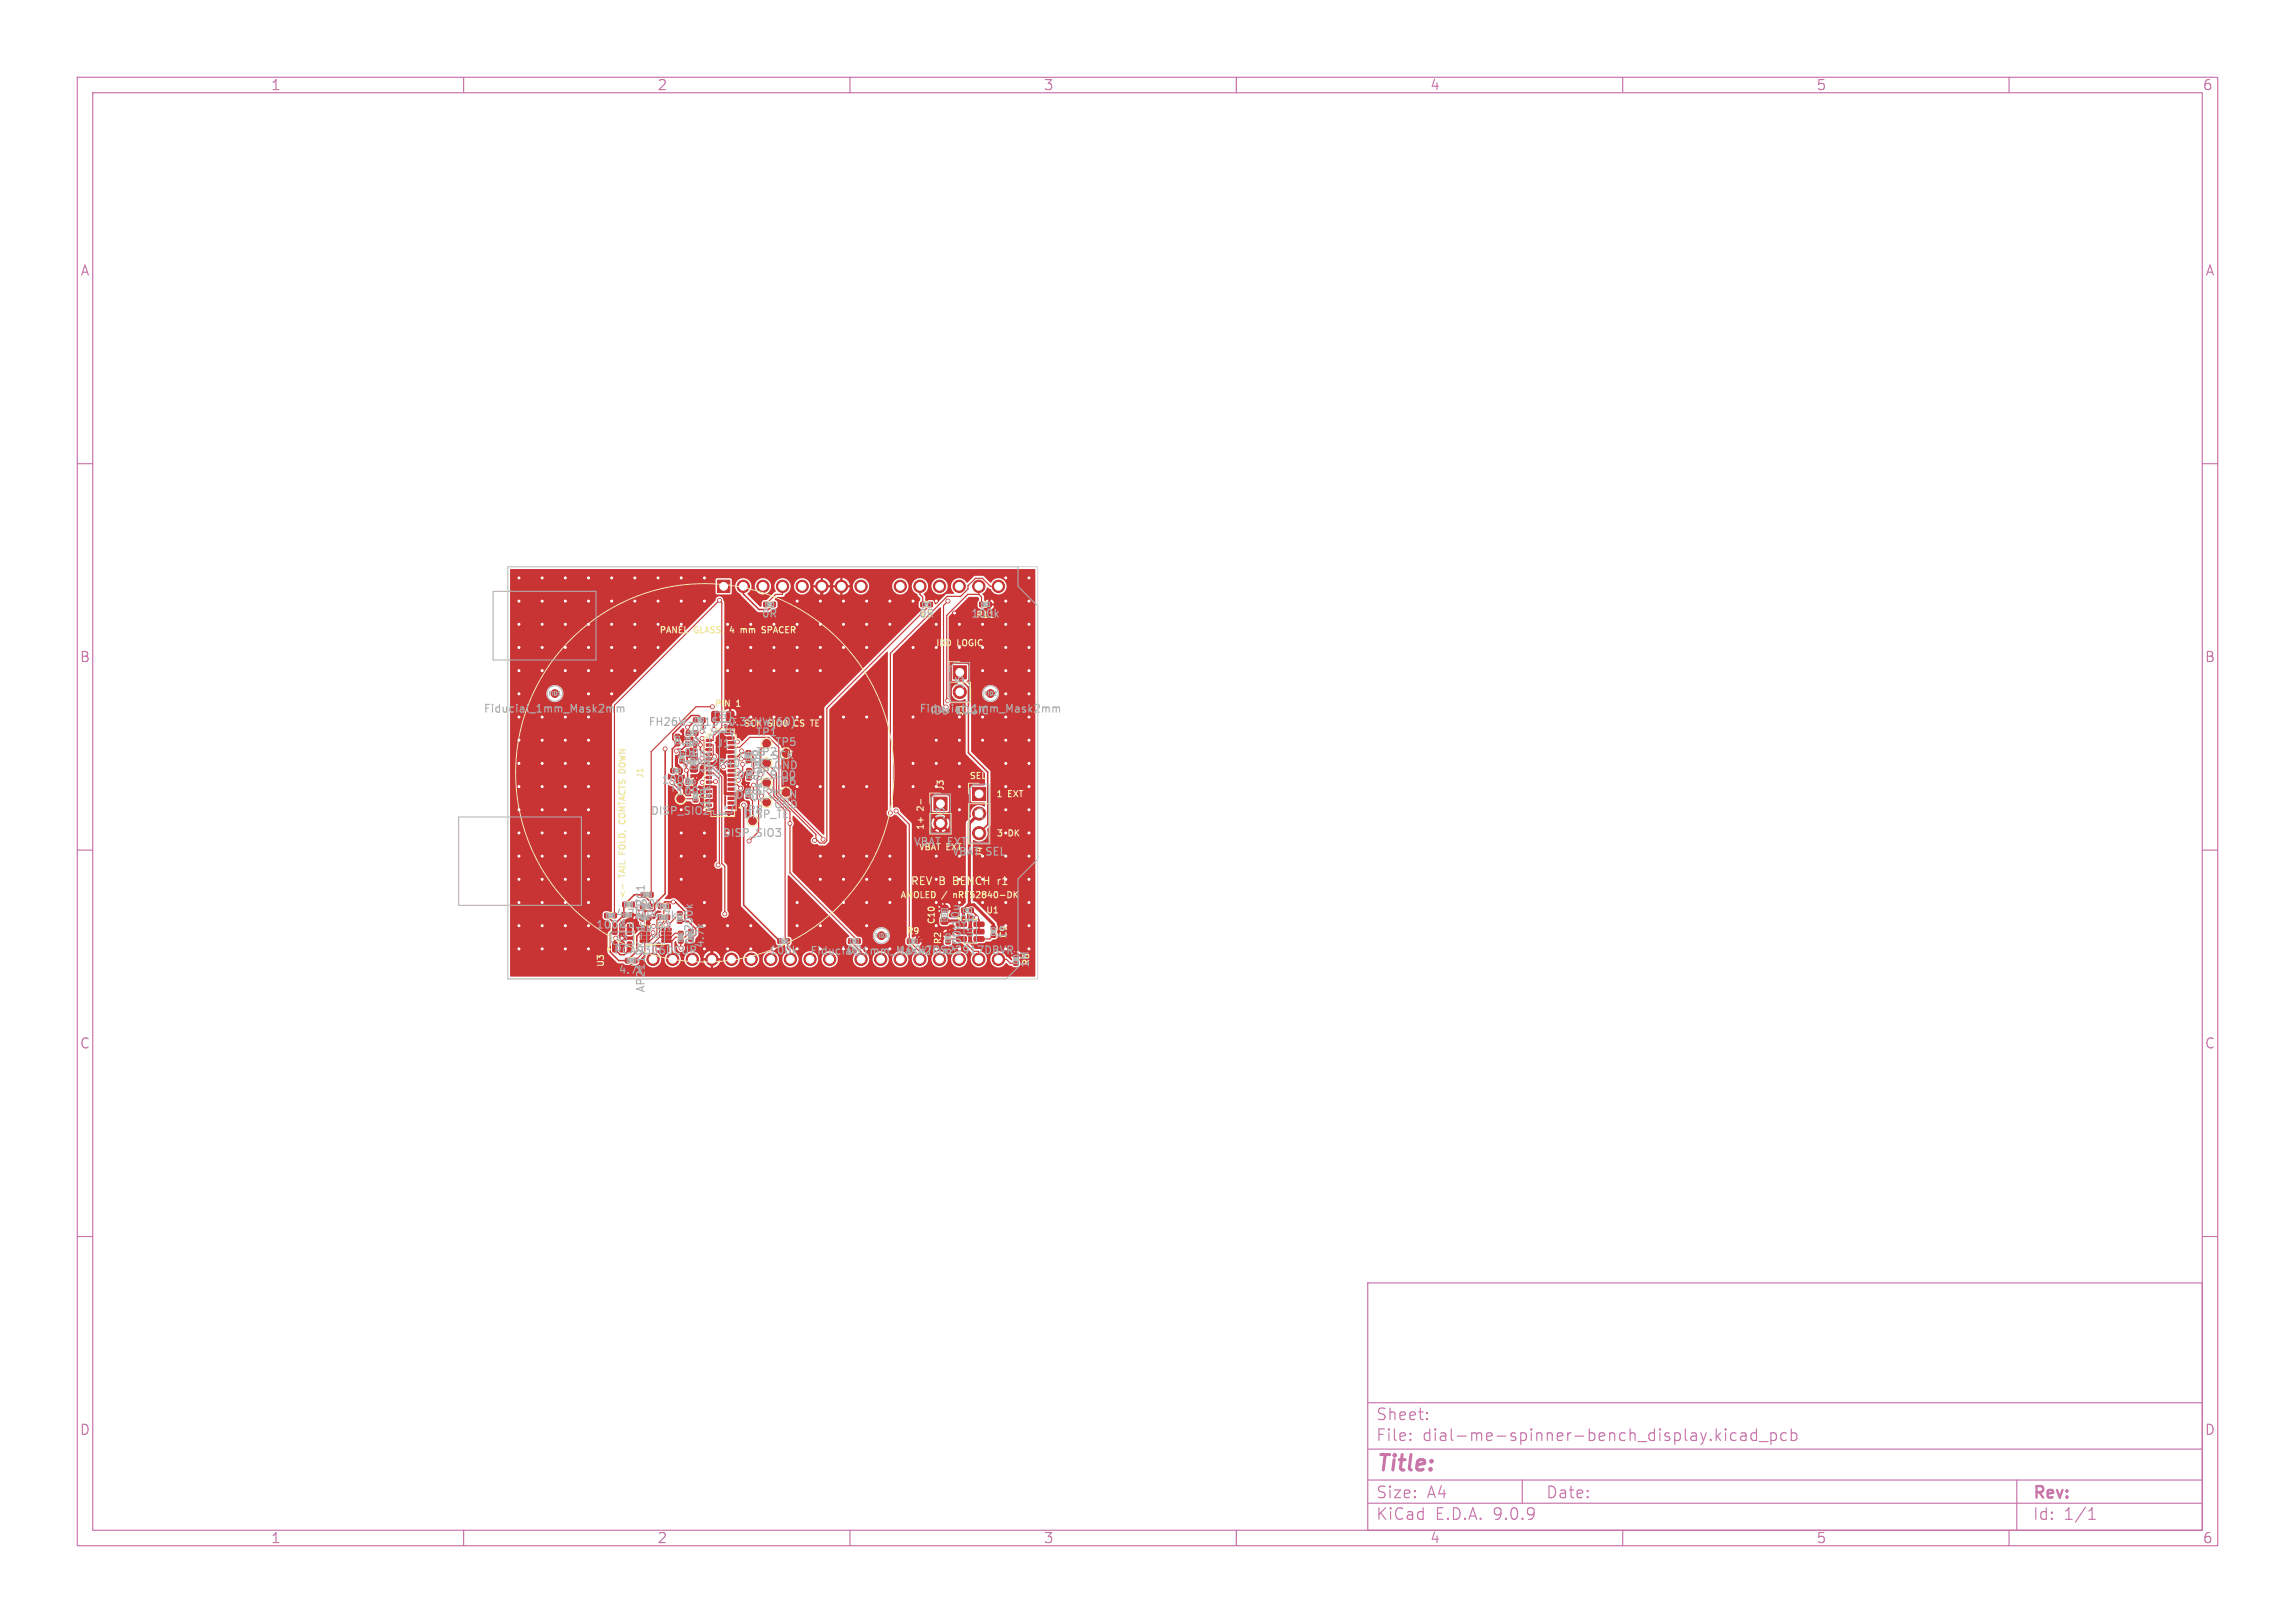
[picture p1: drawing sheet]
<svg xmlns="http://www.w3.org/2000/svg" width="297mm" height="210mm" viewBox="0 0 297 210" stroke-linecap="round" stroke-linejoin="round" font-family="sans-serif">
<defs><g id="words">
<text font-size="2.8" fill="#c872ab" x="178" y="190.9">Title:</text>
<g font-size="2.1" fill="#c872ab">
<text x="178" y="184">Sheet:</text>
<text x="178" y="186.7">File:</text>
<text x="184.1" y="186.7">dial-me-spinner-bench_display.kicad_pcb</text>
<text x="178" y="196.9">KiCad</text>
<text x="178" y="194.1">Size:</text>
<text x="184.7" y="194.1">A4</text>
<text x="185.7" y="196.9">E.D.A.</text>
<text x="193.3" y="196.9">9.0.9</text>
<text x="200" y="194.1">Date:</text>
<text x="263" y="194.3">Rev:</text>
<text x="263" y="196.9">Id:</text>
<text x="267.1" y="196.9">1/1</text>
</g>
<g font-size="1.8" fill="#c872ab">
<text x="35" y="11.9">1</text>
<text x="85" y="11.9">2</text>
<text x="135" y="11.9">3</text>
<text x="185" y="11.9">4</text>
<text x="235" y="11.9">5</text>
<text x="285" y="11.9">6</text>
<text x="10.3" y="35.9">A</text>
<text x="285.4" y="35.9">A</text>
<text x="10.3" y="85.9">B</text>
<text x="285.3" y="85.9">B</text>
<text x="10.3" y="135.9">C</text>
<text x="285.3" y="135.9">C</text>
<text x="10.3" y="185.9">D</text>
<text x="285.3" y="185.9">D</text>
<text x="35" y="199.9">1</text>
<text x="85" y="199.9">2</text>
<text x="135" y="199.9">3</text>
<text x="185" y="199.9">4</text>
<text x="235" y="199.9">5</text>
<text x="285" y="199.9">6</text>
</g>
<g font-size="1.4" fill="#afafaf">
<text x="98.5" y="80.1">0R</text>
<text x="118.8" y="80.1">0R</text>
<text x="125.6" y="80.1">100k</text>
<text x="124.9" y="89.3" transform="rotate(-90 124.9 89.3)">J5</text>
<text x="97.7" y="95.5">TP1</text>
<text x="88.5" y="96.7">0R</text>
<text x="89.6" y="96.8" transform="rotate(-90 89.6 96.8)">1u</text>
<text x="90.1" y="99" transform="rotate(-90 90.1 99)">1u</text>
<text x="92.7" y="96.9">J1</text>
<text x="97.7" y="98">TP2</text>
<text x="100.1" y="99.7">GND</text>
<text x="100.2" y="96.7">TP5</text>
<text x="100.2" y="101.8">TP6</text>
<text x="86.6" y="102.6">TP7</text>
<text x="87.5" y="103.1">100n</text>
<text x="91.9" y="104.5" transform="rotate(-90 91.9 104.5)">10k</text>
<text x="95.1" y="103.5">DISP_CS_N</text>
<text x="96.2" y="106.1">DISP_TE</text>
<text x="100.1" y="104.8">GND</text>
<text x="122.4" y="106.3" transform="rotate(-90 122.4 106.3)">J3</text>
<text x="118.2" y="109.6">VBAT</text>
<text x="122.6" y="109.6">EXT</text>
<text x="81.8" y="117.7">100k</text>
<text x="124.1" y="119.7">0R</text>
<text x="90" y="122.4" transform="rotate(-90 90 122.4)">0R200k</text>
<text x="130.4" y="121.6" transform="rotate(-90 130.4 121.6)">1n</text>
<text x="133.4" y="125.3" transform="rotate(-90 133.4 125.3)">1M</text>
<text x="80" y="126.2">4.7k</text>
<text x="83.6" y="128.5" transform="rotate(-90 83.6 128.5)">AP2112K-1.8TRG1</text>
</g>
<g font-size="1.4" fill="#fff">
<text x="62.5" y="92.4">Fiducial_1mm_Mask2mm</text>
<text x="83.8" y="94.1">FH26W-31S-0.3SHW(60)</text>
<text x="89.4" y="95.1">0R 4.7u</text>
<text x="118.9" y="92.4">Fiducial_1mm_Mask2mm</text>
<text x="120.3" y="92.6">IDD</text>
<text x="123.8" y="92.6">LOGIC</text>
<text x="85.5" y="101.6">100n</text>
<text x="87.5" y="98.1">100n</text>
<text x="88.1" y="99.5">nRF52840-DK</text>
<text x="92" y="100.2" transform="rotate(-90 92 100.2)">10u</text>
<text x="95.3" y="101">DISP_SIO0</text>
<text x="95.5" y="98.5">DISP_SCK</text>
<text x="97.7" y="100.5">TP3</text>
<text x="84.1" y="105.6">DISP_SIO2</text>
<text x="95.9" y="105.5">TP8</text>
<text x="97.7" y="103.1">TP4</text>
<text x="98.7" y="104" transform="rotate(-90 98.7 104)">10k100n0R</text>
<text x="127.4" y="106.3" transform="rotate(-90 127.4 106.3)">J4</text>
<text x="93.5" y="108.5">DISP_SIO3</text>
<text x="123.1" y="110.9">VBAT SEL</text>
<text x="79.6" y="118.9">4.7k 0R4.7k</text>
<text x="117.8" y="114.7">REV B</text>
<text x="123.6" y="114.7">BENCH</text>
<text x="129.6" y="114.7">r1</text>
<text x="77" y="120.4">100k1u 1u 0R</text>
<text x="79.4" y="123.7">PCA9306DCUR</text>
<text x="91.3" y="122.7" transform="rotate(-90 91.3 122.7)">4.7k</text>
<text x="99.5" y="123.7">100k</text>
<text x="104.8" y="123.7">Fiducial_1mm_Mask2mm</text>
<text x="109.5" y="123.7">0R</text>
<text x="116.2" y="123.7">100k TPS22917DBVR</text>
<text x="124.6" y="123.3" transform="rotate(-90 124.6 123.3)">100k 10u</text>
</g>
<g font-size="1.1" fill="#f2eda1">
<text x="85.2" y="82.1">PANEL</text>
<text x="89.8" y="82.1">GLASS,</text>
<text x="94.8" y="82.1">4</text>
<text x="96.4" y="82.1">mm</text>
<text x="99.5" y="82.1">SPACER</text>
<text x="92.4" y="91.7">PIN</text>
<text x="95.3" y="91.7">1</text>
<text x="105.5" y="94.2">TE</text>
<text x="83.5" y="100.8" transform="rotate(-90 83.5 100.8)">J1</text>
<text x="125.4" y="101">SEL</text>
<text x="81.1" y="106" transform="rotate(-90 81.1 106)">CONTACTS DOWN</text>
<text x="119.7" y="107.5" transform="rotate(-90 119.7 107.5)">1+</text>
<text x="119.7" y="104.9" transform="rotate(-90 119.7 104.9)">2-</text>
<text x="122.3" y="102.4" transform="rotate(-90 122.3 102.4)">J3</text>
<text x="128.8" y="103.4">1</text>
<text x="130.5" y="103.4">EXT</text>
<text x="81.1" y="113.5" transform="rotate(-90 81.1 113.5)">TAIL</text>
<text x="81.1" y="110.3" transform="rotate(-90 81.1 110.3)">FOLD,</text>
<text x="128.9" y="108.4">3</text>
<text x="130.5" y="108.4">DK</text>
<text x="81.1" y="116.4" transform="rotate(-90 81.1 116.4)">&lt;-</text>
<text x="116.4" y="116.4">AMOLED</text>
<text x="121.9" y="116.4">/</text>
<text x="123.7" y="116.4">nRF52840-DK</text>
<text x="127.5" y="118.4">U1</text>
<text x="78.4" y="125.2" transform="rotate(-90 78.4 125.2)">U3</text>
<text x="117.3" y="121.1">R9</text>
</g>
<g font-size="1.1" fill="#afafaf">
<text x="119" y="80.2">R7</text>
<text x="126.2" y="80.2">R11</text>
<text x="96.2" y="94.2">SCK</text>
<text x="99.4" y="94.2">SIO0</text>
<text x="103.1" y="94.2">CS</text>
<text x="93" y="100.8" transform="rotate(-90 93 100.8)">J2</text>
<text x="118.8" y="110.2">VBAT</text>
<text x="122.5" y="110.2">EXT</text>
<text x="122" y="122.3" transform="rotate(-90 122 122.3)">R2</text>
<text x="130.5" y="121.5" transform="rotate(-90 130.5 121.5)">C9</text>
<text x="133.4" y="125.1" transform="rotate(-90 133.4 125.1)">R8</text>
</g>
<g font-size="1.1" fill="#fff">
<text x="121" y="83.8">IDD</text>
<text x="123.9" y="83.8">LOGIC</text>
<text x="124.8" y="92.8" transform="rotate(-90 124.8 92.8)">J5</text>
<text x="127.3" y="111.1" transform="rotate(-90 127.3 111.1)">J4</text>
<text x="121.2" y="119.7" transform="rotate(-90 121.2 119.7)">C10</text>
</g>
<text font-size="1" fill="#fff" x="79.7" y="121.9">U3</text>
<text font-size="1" fill="#afafaf" x="126.1" y="121.4" transform="rotate(-90 126.1 121.4)">U1</text>
<text font-size=".8" fill="#afafaf" x="84.2" y="121.4">U2</text>
<g font-size=".7" fill="#afafaf">
<text x="70.9" y="90.1">FID1</text>
<text x="93" y="93.1">C3</text>
<text x="127.3" y="90.1">FID2</text>
<text x="113.2" y="121.4">FID3</text>
</g>
<g font-size=".6" fill="#afafaf">
<text x="90.1" y="99.1" transform="rotate(-90 90.1 99.1)">C1</text>
<text x="122.5" y="119" transform="rotate(-90 122.5 119)">C10</text>
</g>
<g font-size=".4" fill="#afafaf">
<text x="99.2" y="78.4">R41</text>
<text x="119.6" y="78.4">R7</text>
<text x="127.1" y="78.4">R11</text>
<text x="89.3" y="95">R4</text>
<text x="90.2" y="93.4">R5</text>
<text x="97" y="98.2" transform="rotate(-90 97 98.2)">R3</text>
<text x="90.2" y="103.4" transform="rotate(-90 90.2 103.4)">R12</text>
<text x="97" y="102.9" transform="rotate(-90 97 102.9)">R13</text>
<text x="78.6" y="118.7">R22</text>
<text x="80.9" y="117.2">R19</text>
<text x="83.2" y="117.5">R16</text>
<text x="83.4" y="116">R23</text>
<text x="85.5" y="118.9">R14</text>
<text x="85.6" y="117.5">R21</text>
<text x="88.2" y="119.1" transform="rotate(-90 88.2 119.1)">R17</text>
<text x="124.9" y="118">R1</text>
<text x="81.3" y="124.5">R18</text>
<text x="88.3" y="121.7" transform="rotate(-90 88.3 121.7)">R15</text>
<text x="89.6" y="121.4" transform="rotate(-90 89.6 121.4)">R20</text>
<text x="101" y="122">R10</text>
<text x="110.3" y="122">R6</text>
<text x="117.9" y="122">R9</text>
<text x="122.9" y="121.7" transform="rotate(-90 122.9 121.7)">R2</text>
<text x="131.6" y="124.4" transform="rotate(-90 131.6 124.4)">R8</text>
</g>
<g font-size=".3" fill="#afafaf">
<text x="87.3" y="99.9">C8</text>
<text x="87.9" y="96" transform="rotate(-90 87.9 96)">C7</text>
<text x="88.4" y="98.3" transform="rotate(-90 88.4 98.3)">C5</text>
<text x="89.2" y="96.4">C2</text>
<text x="89.2" y="101.4">C6</text>
<text x="97.1" y="100.5" transform="rotate(-90 97.1 100.5)">C4</text>
<text x="80.8" y="118.6">C12</text>
<text x="83.1" y="119">C11</text>
<text x="128.7" y="120.8" transform="rotate(-90 128.7 120.8)">C9</text>
</g>
</g></defs>
<g fill="none" stroke="#c872ab" stroke-width=".15">
<path d="M10 10h277v190h-277zM12 12h273v186h-273zM60 10v2M110 10v2M160 10v2M210 10v2M260 10v2M10 60h2M285 60h2M10 110h2M285 110h2M10 160h2"/>
<path d="M177 166h108v32h-108zM285 160h2M60 198v2M110 198v2M160 198v2M177 194.5h108M177 191.5h108M177 187.5h108M177 181.5h108M182.5 186.3h.1l-.1 .1M182.5 186.3v.1M182.5 185.5v.1"/>
<path d="M182.5 185.5h.1l-.1 .1M184.7 183.6v.1M184.7 183.6h-.1l.1 .1M184.7 182.8v.1M184.7 182.8h-.1l.1 .1M197 191.5v3M210 198v2M223.3 184.9v.1M223.3 185.4v1M223.3 184.9l-.1 .1h.1M223.3 184.9l.1 .1h-.1M224.7 185.5l-.5-.1-.2 .3v.4l.1 .2 .1 .1 .5-.1"/>
<path d="M225.3 185.5l.2-.1 .4 .1 .1 .9M226 185.8h-.5a.29 .29 0 0 0-.3 .3 .29 .29 0 0 0 .3 .3l.5-.1M227.3 185.5l-.4-.1-.3 .3v.4l.1 .2 .2 .1 .4-.1M227.3 184.9v1.5M227.7 186.5h1.1M229.2 185.5l.4-.1 .3 .3v.4l-.2 .2-.1 .1-.4-.1M229.2 185.4v1.5M231.2 185.5l-.5-.1-.2 .3v.4l.1 .2 .1 .1 .5-.1M231.8 185.5l.4-.1 .3 .3v.4l-.1 .2-.2 .1-.4-.1M231.8 184.9v1.5M260 198v2M261 191.5v6.5"/>
<path d="M270.3 196.6h.9M270.3 195.5l.4-.4v1.5"/>
</g>
<g fill="#c83434" stroke="#c83434" stroke-width=".13">
<path d="M79.3 121.9h.4l.2 .1v1l-.1 .2h-.4l-.1-.1z"/>
<path d="M80.3 121.9h.4l.1 .1v1l-.1 .2h-.3l-.2-.1z"/>
<path d="M81.2 121.9h.4l.2 .1v1l-.1 .2h-.4l-.1-.1z"/>
<path d="M98.9 77.9h.4v.6h-.4z"/>
<path d="M99.9 77.9h.4v.6h-.4z"/>
<path d="M125.9 101.9h1.7v1.7h-1.7z"/>
<path d="M88.7 100.9h.5v.6h-.5z"/>
<path d="M89.7 100.9h.5v.6h-.5z"/>
<path d="M86.8 99.5h.5v.5h-.5z"/>
<path d="M87.8 99.5h.5v.5h-.5z"/>
<path d="M85.6 121.6h1.2l.1 .3h-1.2z"/>
<path d="M85.6 121.1h1.2l.1 .3h-1.2z"/>
<path d="M88.8 94.6h.5v.5h-.5z"/>
<path d="M85.3 117h.4v.6h-.4z"/>
<path d="M86.3 117h.4v.6h-.4z"/>
<path d="M89.7 103.3h.6v.5h-.6z"/>
<path d="M120.9 103.2h1.7v1.7h-1.7z"/>
<path d="M83 115.5h.5v.6h-.5z"/>
<path d="M84 115.5h.5v.6h-.5z"/>
<path d="M92.8 75.1h1.6v1.6h-1.6z"/>
<path d="M125.5 117.5h.4v.6h-.4z"/>
<path d="M126.8 77.9h.5v.6h-.5z"/>
<path d="M127.8 77.9h.5v.6h-.5z"/>
<path d="M94.2 104.4h.8v.3h-.8z"/>
<path d="M94.2 103.8h.8v.3h-.8z"/>
<path d="M94.2 103.2h.8v.3h-.8z"/>
<path d="M94.2 102.6h.8v.3h-.8z"/>
<path d="M94.2 102h.8v.3h-.8z"/>
<path d="M91.4 101.7h.7v.3h-.7z"/>
<path d="M94.2 101.4h.8v.3h-.8z"/>
<path d="M91.4 101.1h.7v.3h-.7z"/>
<path d="M94.2 100.8h.8v.3h-.8z"/>
<path d="M91.4 100.5h.7v.3h-.7z"/>
<path d="M94.2 100.2h.8v.3h-.8z"/>
<path d="M94.2 97.8h.8v.3h-.8z"/>
<path d="M91.4 97.5h.7v.3h-.7z"/>
<path d="M94.2 97.2h.8v.3h-.8z"/>
<path d="M91.4 96.9h.7v.3h-.7z"/>
<path d="M94.2 96.6h.8v.3h-.8z"/>
<path d="M91.4 96.3h.7v.3h-.7z"/>
<path d="M94.2 96h.8v.3h-.8z"/>
<path d="M91.4 95.7h.7v.3h-.7z"/>
<path d="M94.2 95.4h.8v.3h-.8z"/>
<path d="M93.9 105h.9v.4h-.9z"/>
<path d="M81 124h.4v.6h-.4z"/>
<path d="M82 124h.4v.6h-.4z"/>
<path d="M87.4 96h.5v.5h-.5z"/>
<path d="M87.4 95h.5v.5h-.5z"/>
<path d="M92.2 92.1l.6-.1 .3 .2v1l-.2 .3h-.6l-.2-.2v-1z"/>
<path d="M94.1 92.1l.6-.1 .3 .2v1l-.2 .3h-.6l-.2-.2v-1z"/>
<path d="M123.4 86.2h1.7v1.7h-1.7z"/>
<path d="M121.8 118.8l.2-.1 .6 .1 .1 .1-.1 .6-.1 .1-.7-.1v-.1z"/>
<path d="M121.8 117.2h.2h.6l.1 .2-.1 .6-.1 .1-.7-.1v-.2z"/>
<path d="M128.3 120.8h.5v.5h-.5z"/>
<path d="M128.3 119.8h.5v.5h-.5z"/>
<path d="M96.7 99.5h.5v.4h-.5z"/>
<path d="M109.8 121.5h.5v.6h-.5z"/>
<path d="M110.8 121.5h.5v.6h-.5z"/>
<path d="M119.2 77.9h.4v.6h-.4z"/>
<path d="M120.2 77.9h.5v.6h-.5z"/>
<path d="M117.4 121.5h.5v.6h-.5z"/>
<path d="M118.5 121.5h.4v.6h-.4z"/>
<path d="M100.7 121.5h.4v.6h-.4z"/>
<path d="M101.7 121.5h.5v.6h-.5z"/>
<path d="M131.2 124.4h.5v.5h-.5z"/>
<path d="M131.2 123.4h.5v.5h-.5z"/>
<path d="M122.4 121.7h.6v.4h-.6z"/>
<path d="M122.4 120.6h.6v.5h-.6z"/>
<path d="M80.6 116.8h.5v.5h-.5z"/>
<path d="M87.7 119h.6v.4h-.6z"/>
<path d="M87.7 118h.6v.4h-.6z"/>
<path d="M123.8 120.3h1.2l.1 .1v.4h-.2h-1l-.1-.1z"/>
<path d="M123.8 121.2h1.2l.1 .1v.4l-.2 .1h-1l-.1-.2z"/>
<path d="M126.1 121.2h1.2l.1 .1-.1 .4-.1 .1h-1.1l-.1-.2z"/>
<path d="M126.1 120.3h1.2l.1 .1-.1 .4h-.1h-1.1l-.1-.1z"/>
<path d="M126.1 119.3h1.2l.1 .1-.1 .4-.1 .1h-1.1l-.1-.2z"/>
<path d="M87.8 121.5h.6v.5h-.6z"/>
<path d="M87.8 120.5h.6v.5h-.6z"/>
<path d="M96.5 101.8h.6v.5h-.6z"/>
<path d="M78.3 118.2h.4v.5h-.4z"/>
<circle cx="99.2" cy="96.2" r=".5"/>
<circle cx="126.7" cy="105.3" r=".85"/>
<circle cx="126.7" cy="107.8" r=".85"/>
<circle cx="71.8" cy="89.7" r=".5"/>
<circle cx="99.2" cy="98.7" r=".5"/>
<circle cx="99.2" cy="101.3" r=".5"/>
<circle cx="121.7" cy="106.5" r=".85"/>
<circle cx="96.2" cy="75.9" r=".8"/>
<circle cx="98.7" cy="75.9" r=".8"/>
<circle cx="101.3" cy="75.9" r=".8"/>
<circle cx="103.8" cy="75.9" r=".8"/>
<circle cx="106.3" cy="75.9" r=".8"/>
<circle cx="108.9" cy="75.9" r=".8"/>
<circle cx="111.4" cy="75.9" r=".8"/>
<circle cx="116.5" cy="75.9" r=".8"/>
<circle cx="119" cy="75.9" r=".8"/>
<circle cx="121.6" cy="75.9" r=".8"/>
<circle cx="124.1" cy="75.9" r=".8"/>
<circle cx="126.7" cy="75.9" r=".8"/>
<circle cx="129.2" cy="75.9" r=".8"/>
<circle cx="129.2" cy="124.1" r=".8"/>
<circle cx="126.7" cy="124.1" r=".8"/>
<circle cx="124.1" cy="124.1" r=".8"/>
<circle cx="121.6" cy="124.1" r=".8"/>
<circle cx="119" cy="124.1" r=".8"/>
<circle cx="116.5" cy="124.1" r=".8"/>
<circle cx="114" cy="124.1" r=".8"/>
<circle cx="111.4" cy="124.1" r=".8"/>
<circle cx="107.4" cy="124.1" r=".8"/>
<circle cx="104.8" cy="124.1" r=".8"/>
<circle cx="102.3" cy="124.1" r=".8"/>
<circle cx="99.7" cy="124.1" r=".8"/>
<circle cx="97.2" cy="124.1" r=".8"/>
<circle cx="94.7" cy="124.1" r=".8"/>
<circle cx="92.1" cy="124.1" r=".8"/>
<circle cx="89.6" cy="124.1" r=".8"/>
<circle cx="87" cy="124.1" r=".8"/>
<circle cx="84.5" cy="124.1" r=".8"/>
<circle cx="88.1" cy="103.4" r=".5"/>
<circle cx="99.2" cy="103.8" r=".5"/>
<circle cx="124.2" cy="89.5" r=".85"/>
<circle cx="114.1" cy="121.1" r=".5"/>
<circle cx="128.2" cy="89.7" r=".5"/>
<circle cx="126.4" cy="118.7" r=".25"/>
<circle cx="70.2" cy="122.8" r=".25"/>
<circle cx="70.2" cy="101.8" r=".25"/>
<circle cx="70.2" cy="110.8" r=".25"/>
<circle cx="76.2" cy="74.8" r=".25"/>
<circle cx="76.2" cy="101.8" r=".25"/>
<circle cx="73.2" cy="101.8" r=".25"/>
<circle cx="115.2" cy="116.8" r=".25"/>
<circle cx="106.2" cy="77.8" r=".25"/>
<circle cx="73.2" cy="95.8" r=".25"/>
<circle cx="100.2" cy="83.8" r=".25"/>
<circle cx="73.2" cy="77.8" r=".25"/>
<circle cx="112.2" cy="101.8" r=".25"/>
<circle cx="67.2" cy="83.8" r=".25"/>
<circle cx="133.2" cy="89.8" r=".25"/>
<circle cx="70.2" cy="113.8" r=".25"/>
<circle cx="103.2" cy="119.8" r=".25"/>
<circle cx="106.2" cy="83.8" r=".25"/>
<circle cx="109.2" cy="116.8" r=".25"/>
<circle cx="73.2" cy="86.8" r=".25"/>
<circle cx="70.2" cy="116.8" r=".25"/>
<circle cx="133.2" cy="113.8" r=".25"/>
<circle cx="88.2" cy="110.8" r=".25"/>
<circle cx="103.2" cy="92.8" r=".25"/>
<circle cx="130.2" cy="95.8" r=".25"/>
<circle cx="130.2" cy="86.8" r=".25"/>
<circle cx="121.2" cy="98.8" r=".25"/>
<circle cx="133.2" cy="95.8" r=".25"/>
<circle cx="97.2" cy="86.8" r=".25"/>
<circle cx="121.2" cy="116.8" r=".25"/>
<circle cx="73.2" cy="80.8" r=".25"/>
<circle cx="106.2" cy="113.8" r=".25"/>
<circle cx="67.2" cy="86.8" r=".25"/>
<circle cx="76.2" cy="83.8" r=".25"/>
<circle cx="67.2" cy="74.8" r=".25"/>
<circle cx="73.2" cy="107.8" r=".25"/>
<circle cx="76.2" cy="116.8" r=".25"/>
<circle cx="73.2" cy="122.8" r=".25"/>
<circle cx="103.2" cy="122.8" r=".25"/>
<circle cx="97.2" cy="119.8" r=".25"/>
<circle cx="109.2" cy="77.8" r=".25"/>
<circle cx="123.5" cy="79.3" r=".25"/>
<circle cx="103.2" cy="80.8" r=".25"/>
<circle cx="133.2" cy="119.8" r=".25"/>
<circle cx="106.2" cy="119.8" r=".25"/>
<circle cx="130.2" cy="83.8" r=".25"/>
<circle cx="109.2" cy="80.8" r=".25"/>
<circle cx="130.2" cy="107.8" r=".25"/>
<circle cx="118.2" cy="92.8" r=".25"/>
<circle cx="112.2" cy="80.8" r=".25"/>
<circle cx="115.2" cy="80.8" r=".25"/>
<circle cx="106.2" cy="86.8" r=".25"/>
<circle cx="73.2" cy="74.8" r=".25"/>
<circle cx="130.2" cy="77.8" r=".25"/>
<circle cx="103.2" cy="86.8" r=".25"/>
<circle cx="88.2" cy="113.8" r=".25"/>
<circle cx="121.2" cy="77.8" r=".25"/>
<circle cx="118.2" cy="101.8" r=".25"/>
<circle cx="82.2" cy="83.8" r=".25"/>
<circle cx="112.2" cy="110.8" r=".25"/>
<circle cx="88.2" cy="107.8" r=".25"/>
<circle cx="91.2" cy="119.8" r=".25"/>
<circle cx="109.2" cy="113.8" r=".25"/>
<circle cx="94.2" cy="122.8" r=".25"/>
<circle cx="112.2" cy="116.8" r=".25"/>
<circle cx="97.2" cy="80.8" r=".25"/>
<circle cx="76.2" cy="80.8" r=".25"/>
<circle cx="115.2" cy="77.8" r=".25"/>
<circle cx="115.2" cy="113.8" r=".25"/>
<circle cx="76.2" cy="119.8" r=".25"/>
<circle cx="130.2" cy="104.8" r=".25"/>
<circle cx="67.2" cy="119.8" r=".25"/>
<circle cx="73.2" cy="83.8" r=".25"/>
<circle cx="103.2" cy="77.8" r=".25"/>
<circle cx="70.2" cy="77.8" r=".25"/>
<circle cx="67.2" cy="89.8" r=".25"/>
<circle cx="82.2" cy="80.8" r=".25"/>
<circle cx="100.2" cy="86.8" r=".25"/>
<circle cx="115.2" cy="110.8" r=".25"/>
<circle cx="70.2" cy="95.8" r=".25"/>
<circle cx="79.2" cy="83.8" r=".25"/>
<circle cx="118.2" cy="83.8" r=".25"/>
<circle cx="67.2" cy="116.8" r=".25"/>
<circle cx="124.2" cy="101.8" r=".25"/>
<circle cx="106.2" cy="92.8" r=".25"/>
<circle cx="76.2" cy="77.8" r=".25"/>
<circle cx="109.2" cy="110.8" r=".25"/>
<circle cx="112.2" cy="92.8" r=".25"/>
<circle cx="112.2" cy="77.8" r=".25"/>
<circle cx="76.2" cy="122.8" r=".25"/>
<circle cx="100.2" cy="92.8" r=".25"/>
<circle cx="97.2" cy="92.8" r=".25"/>
<circle cx="124.2" cy="95.8" r=".25"/>
<circle cx="130.2" cy="74.8" r=".25"/>
<circle cx="112.2" cy="113.8" r=".25"/>
<circle cx="76.2" cy="104.8" r=".25"/>
<circle cx="91.2" cy="77.8" r=".25"/>
<circle cx="130.2" cy="101.8" r=".25"/>
<circle cx="85.2" cy="83.8" r=".25"/>
<circle cx="100.2" cy="80.8" r=".25"/>
<circle cx="70.2" cy="104.8" r=".25"/>
<circle cx="70.2" cy="83.8" r=".25"/>
<circle cx="133.2" cy="86.8" r=".25"/>
<circle cx="130.2" cy="116.8" r=".25"/>
<circle cx="76.2" cy="107.8" r=".25"/>
<circle cx="127.2" cy="95.8" r=".25"/>
<circle cx="67.2" cy="80.8" r=".25"/>
<circle cx="133.2" cy="83.8" r=".25"/>
<circle cx="76.2" cy="89.8" r=".25"/>
<circle cx="94.2" cy="83.8" r=".25"/>
<circle cx="130.2" cy="89.8" r=".25"/>
<circle cx="133.2" cy="110.8" r=".25"/>
<circle cx="67.2" cy="95.8" r=".25"/>
<circle cx="133.2" cy="122.8" r=".25"/>
<circle cx="70.2" cy="98.8" r=".25"/>
<circle cx="133.2" cy="74.8" r=".25"/>
<circle cx="79.2" cy="86.8" r=".25"/>
<circle cx="133.2" cy="101.8" r=".25"/>
<circle cx="82.2" cy="86.8" r=".25"/>
<circle cx="70.2" cy="74.8" r=".25"/>
<circle cx="79.2" cy="89.8" r=".25"/>
<circle cx="103.2" cy="83.8" r=".25"/>
<circle cx="88.2" cy="80.8" r=".25"/>
<circle cx="76.2" cy="95.8" r=".25"/>
<circle cx="70.2" cy="80.8" r=".25"/>
<circle cx="94.2" cy="119.8" r=".25"/>
<circle cx="127.2" cy="116.8" r=".25"/>
<circle cx="70.2" cy="107.8" r=".25"/>
<circle cx="130.2" cy="98.8" r=".25"/>
<circle cx="85.2" cy="77.8" r=".25"/>
<circle cx="94.2" cy="86.8" r=".25"/>
<circle cx="91.2" cy="116.8" r=".25"/>
<circle cx="103.2" cy="116.8" r=".25"/>
<circle cx="82.2" cy="74.8" r=".25"/>
<circle cx="67.2" cy="113.8" r=".25"/>
<circle cx="73.2" cy="104.8" r=".25"/>
<circle cx="118.2" cy="98.8" r=".25"/>
<circle cx="133.2" cy="104.8" r=".25"/>
<circle cx="133.2" cy="98.8" r=".25"/>
<circle cx="97.2" cy="122.8" r=".25"/>
<circle cx="112.2" cy="119.8" r=".25"/>
<circle cx="124.2" cy="116.8" r=".25"/>
<circle cx="79.2" cy="77.8" r=".25"/>
<circle cx="73.2" cy="110.8" r=".25"/>
<circle cx="67.2" cy="77.8" r=".25"/>
<circle cx="124.2" cy="80.8" r=".25"/>
<circle cx="88.2" cy="74.8" r=".25"/>
<circle cx="124.2" cy="98.8" r=".25"/>
<circle cx="79.2" cy="80.8" r=".25"/>
<circle cx="91.2" cy="107.8" r=".25"/>
<circle cx="103.2" cy="101.8" r=".25"/>
<circle cx="67.2" cy="107.8" r=".25"/>
<circle cx="67.2" cy="98.8" r=".25"/>
<circle cx="112.2" cy="83.8" r=".25"/>
<circle cx="130.2" cy="80.8" r=".25"/>
<circle cx="133.2" cy="80.8" r=".25"/>
<circle cx="73.2" cy="119.8" r=".25"/>
<circle cx="82.2" cy="77.8" r=".25"/>
<circle cx="73.2" cy="113.8" r=".25"/>
<circle cx="109.2" cy="83.8" r=".25"/>
<circle cx="121.2" cy="80.8" r=".25"/>
<circle cx="67.2" cy="104.8" r=".25"/>
<circle cx="94.2" cy="80.8" r=".25"/>
<circle cx="109.2" cy="101.8" r=".25"/>
<circle cx="76.2" cy="113.8" r=".25"/>
<circle cx="76.2" cy="86.8" r=".25"/>
<circle cx="121.2" cy="95.8" r=".25"/>
<circle cx="106.2" cy="110.8" r=".25"/>
<circle cx="91.2" cy="110.8" r=".25"/>
<circle cx="73.2" cy="98.8" r=".25"/>
<circle cx="109.2" cy="92.8" r=".25"/>
<circle cx="67.2" cy="122.8" r=".25"/>
<circle cx="85.2" cy="80.8" r=".25"/>
<circle cx="130.2" cy="119.8" r=".25"/>
<circle cx="118.2" cy="77.8" r=".25"/>
<circle cx="124.2" cy="104.8" r=".25"/>
<circle cx="106.2" cy="101.8" r=".25"/>
<circle cx="106.2" cy="80.8" r=".25"/>
<circle cx="67.2" cy="110.8" r=".25"/>
<circle cx="70.2" cy="86.8" r=".25"/>
<circle cx="67.2" cy="101.8" r=".25"/>
<circle cx="70.2" cy="119.8" r=".25"/>
<circle cx="79.2" cy="74.8" r=".25"/>
<circle cx="73.2" cy="116.8" r=".25"/>
<circle cx="121.2" cy="101.8" r=".25"/>
<circle cx="91.2" cy="74.8" r=".25"/>
<circle cx="121.2" cy="110.8" r=".25"/>
<circle cx="133.2" cy="77.8" r=".25"/>
<circle cx="127.2" cy="86.8" r=".25"/>
<circle cx="76.2" cy="110.8" r=".25"/>
<circle cx="76.2" cy="98.8" r=".25"/>
<circle cx="133.2" cy="107.8" r=".25"/>
<circle cx="85.2" cy="74.8" r=".25"/>
<circle cx="127.2" cy="80.8" r=".25"/>
<circle cx="88.2" cy="77.8" r=".25"/>
<circle cx="133.2" cy="116.8" r=".25"/>
<circle cx="97.2" cy="83.8" r=".25"/>
<circle cx="79.7" cy="121.4" r=".25"/>
<circle cx="86.1" cy="96.9" r=".25"/>
<circle cx="96" cy="97.2" r=".25"/>
<circle cx="96.2" cy="104.2" r=".25"/>
<circle cx="90.6" cy="96.4" r=".25"/>
<circle cx="90.9" cy="95.5" r=".25"/>
<circle cx="87.1" cy="116.7" r=".25"/>
<circle cx="93.1" cy="77.7" r=".25"/>
<circle cx="122.7" cy="77.8" r=".25"/>
<circle cx="95.4" cy="96" r=".25"/>
<circle cx="92.2" cy="91.5" r=".25"/>
<circle cx="122.6" cy="90.7" r=".25"/>
<circle cx="95.9" cy="102" r=".25"/>
<circle cx="115.2" cy="105.2" r=".25"/>
<circle cx="93.8" cy="118.3" r=".25"/>
<circle cx="116" cy="104.9" r=".25"/>
<circle cx="92.6" cy="101.1" r=".25"/>
<circle cx="102.2" cy="106.6" r=".25"/>
<circle cx="90.9" cy="101.2" r=".25"/>
<circle cx="92.9" cy="111.9" r=".25"/>
<circle cx="105.4" cy="108.7" r=".25"/>
<circle cx="106.5" cy="108.6" r=".25"/>
<circle cx="92.5" cy="97.9" r=".25"/>
</g>
<g fill="none" stroke="#c83434" stroke-width=".2">
<path d="M96.2 75.9v.9l2 2.1M100.1 78.2l-.6 .7M86.1 96.9v18.7l-1.4 1.4M89 99.8v1.4M90.6 97.1l.5 .5M90.9 95.5l.2 .3v1.2h.6M91 93.2l-.6-.6h-.9l-2.4 2.4v.6l.6 .6-.7 .7v2.8h.1M94.6 97.9h.9M124.2 87v1.1M125.3 88.9v8.5l2.5 2.5v6.8l-1.1 1.1M78.5 118.5l1.1 1M84.1 116.7l-.8-.9h-1.2l-1.4 1.3v1.3"/>
<path d="M85.5 117.3l.6-.6h1.3l1.2 1.2M87.1 116.7h.1M88 119.2h.6M96.2 104.2v12.9l4.7 4.7M125.7 117.8l.7 .7v.2l.3 .4v1.4M79 120.8v2.4l1.1 1.1h1.1l1.2-1.2M79.6 121.5v1"/>
</g>
<g fill="none" stroke="#c83434" stroke-width=".4">
<path d="M106.3 75.9v12.7l-4.6 4.6M128 78.2l-1 1.1h-3.5l-.5 .6v10.3l.2 .2v14.6l-1.5 1.5v10.6l.5 .5-.8 .9v2.4M87.5 98.1v.8l.5 .5M87.7 95.3l.2 .3h1.4M88 99.7v1.6M92.4 98.8l1.4 1.5v2.4h1.3M93.8 97.4l-1.3 1.4M93.8 97.3h.8M94.9 93.2h6.8M101.7 93.2v9.3M80.5 119.8v2.7M91 100.1l-1.1 1.1v.7"/>
<path d="M94.3 105.2h.9M94.6 104.5h.8v.5l-.2 .2M95.2 105.2v14.7l-3.1 3.1v1.1M95.4 104.2l-.3 .3M96.2 101.5l.3 .2v.5M96.5 102h.3M122.2 119.2h1.8M124.7 117.7l.6-.6h.7l2.6 2.5v.5M126.7 105.3l-1.3 1.2v10.6M123 120.5l-.3 .4h-3.1l-.9 .9M124.9 120.5l.6 .6v.7l.8 .8h4.1l1.1 1"/>
</g>
<g fill="none" stroke="#c83434" stroke-width=".15">
<path d="M101.3 75.9v1h-.9l-1.3 1.3M119 75.9v1l.4 .4v.9M120.4 78.2l-13.4 13.4v17.2l-.3 .3h-.6l-.5-.5M122.7 77.8l-.6 .5v12.9M126.7 76.9h-1.5l-2.7 2.7v11l.1 .1M126.7 76.9l.3 .4v.9M126.7 75.9v1M129.2 75.9h-1l-1.1-1.1h-.9l-.9 1v.4l-1 1h-1.7l-7.4 7.3v20.7M91.7 96.4h.6v1.3l.2 .2M92.2 91.5h-2.1l-5.8 5.8v18.5M92.3 95.2v.6h-.6M93.4 94.1v-16.1l-.3-.3-13.6 13.6v27.2"/>
<path d="M94.6 96.7h1.1l1.3-1.3h2.5l1.3 1.3v6l5.7 5.7v.2M95.4 96l-.1 .1h-.7M99.2 96.2l-.7 .7M99.2 98.7l1.3 1.3v2.9l5.1 5.1v.6M85.4 119.8v1.5M86.5 117.3l-.6 .6M88 118.2l-1.3 1.3M91.7 100.6h-.5v.3l-.3 .3M92.4 101.1l-.7 .1M93.1 100.8v11l-.2 .1M93.4 100.5v11.2l.4 .4v6.2M94.6 100.3h.6"/>
<path d="M94.6 101.5h.8l.5 .5M94.6 100.9h.6M97.4 103.6v2.6M98 100.7v2.6M98.2 103.5v4.1M99.5 102.8l2.1 2.1v16.6l.3 .3v.9M99.5 101.6v.8M100.1 100.8v2.2l2.1 2M102.2 106.6v6.3l8.9 8.9M105.6 108.6l-.2 .1M116 104.9l1.7 1.8v15.1l1.3 1.3M85 120.9l-.9 .9"/>
<path d="M85.4 121.3l-.9 .8v2M86.2 121.8h.7M86.9 121.8v1.2M88.1 120.8h-.8l-.5 .5h-1.4M88.1 121.8v.9M88.7 121.3h-1.3l-.5 .5M110.1 121.8l1.3 1.3M123.1 121.5l-.4 .4M124.4 121.5l1.6 1.6M128.6 121l-.5 .5h-1.4M130.2 124.1l.6 .5h.7"/>
</g>
<g fill="#c83434">
<path d="M80.6 119l.4-.1a.3 .3 0 0 1 .5 .1v-.4h.3v.4a.43 .43 0 0 0 .5-.4l-.8-.1 .3-.2h.5l.1-.2 .2 .3-.1 .7 .2 .2a.78 .78 0 0 1-.2 .8h.8l.1 .1v.1l-.9 .1v.1l-.4 .4-.2-1.4-.3-.2-.4 .1-.2 .1-.1 1.4 .2 .2 .2 .1h.4l.3-.2 .1 .7-.1 .1-.4-.2-.6 .1-.3-.1v.9h-.3v-.9l-.2-.1-.2-.5 .1-1.4z"/>
<path d="M83.9 118.8l.2-.2h.5l-.1-.3 .6-.5 .5 .1-.1 .2h-.4l-.2 .2v.5l-.2 .1h-.6l.1 .6-.1 .3h-.3a.25 .25 0 0 1 0-.4z"/>
<path d="M87.4 97.7a.27 .27 0 0 1 .4 .3l-.1 .6 .2 .3a.11 .11 0 0 1 0 .1 .11 .11 0 0 1-.1 .1l-.3 .2-.1-.1z"/>
<path d="M88.3 97.4l.6-.1-.1-.3 .1-.2h.3a.3 .3 0 0 1 .5 0h.1v-.5h.3v.5l.2 .1v.2l-.1 .1h-.3v.7l-.2 .2h-.7a.76 .76 0 0 0 .4 .6l-.1 .2h-.2a.85 .85 0 0 1-.4-.8l.2-.4 .7 .1v-.6a.66 .66 0 0 0-.6 .5l-.7-.1z"/>
<path d="M88.3 94.2h.2l.1 .2-.1 .7 .2 .3h.5l.4-.1a.31 .31 0 0 1 0 .4 .31 .31 0 0 1-.4 0h-.4a.47 .47 0 0 0-.4 .6l-.1 .1-.1-.1v-.3a.3 .3 0 0 1 .1-.5v-.1h-.6v-.2v-.1h.6l-.1-.2-.3-.3z"/>
<path d="M93.7 102.9h.2l.1 .2v1.1l-.2 .1-.1-.1z"/>
<path d="M95.8 100.4l.5-.4a.33 .33 0 0 1 .1 .5v.5l.2 .2 .5 .1-.1 .2v.5h-.3v-.5h-.3a.33 .33 0 0 1-.5-.2 .58 .58 0 0 0-.1-.8z"/>
<path d="M66 73.7l67.9-.1 .1 .1v52.6l-67.9 .1-.1-.1v-8.1h12v.7l.3 .1 .3 .1 .4 .4v.8l-.4 .5v2.5l1.3 1.3h.7l.4 .3h.4l.3-.2 .3 .2h.5l.2-.3 .1-.4 .6-.6 .1-.1 .1 .2a1.06 1.06 0 0 0 .5 1.4 1.06 1.06 0 0 0 1.4-.6 1.06 1.06 0 0 0-.6-1.4v-.9l.4-.4 .3 .4h1v.9a1.06 1.06 0 0 0-.1 1.9 1.06 1.06 0 0 0 1.6-1h.4v.2a1.05 1.05 0 0 0 1.2 1 1.05 1.05 0 0 0 .9-1.2h1.1v.3h-.7a1.09 1.09 0 0 0 1 .9v-.6h.3v.6h.1a1.09 1.09 0 0 0 .8-.9h-.6v-.3h1v.2a1.06 1.06 0 0 0 1.2 1 1.06 1.06 0 0 0 .9-1.2h.5v.2a1.06 1.06 0 0 0 1.1 1 1.06 1.06 0 0 0 1-1.2h.4v.2a1.06 1.06 0 0 0 1.6 .8 1.06 1.06 0 0 0 0-1.8 1.06 1.06 0 0 0-1.6 .8h-.4l-.1-.2a1.06 1.06 0 0 0-1.1-.7 1.06 1.06 0 0 0-.9 .9h-.5v-.2a1.06 1.06 0 0 0-1.1-.7 1.06 1.06 0 0 0-1 .9h-1h.6v-.1a1.09 1.09 0 0 0-.9-.9v.7h-.3v-.7l-.1 .1a1.09 1.09 0 0 0-.9 .9h-.4v-.2a1.06 1.06 0 0 0-1.1-.7 1.06 1.06 0 0 0-1 .9h-.4l-.2-.5-.5-.4-.1-.3v-.9l.1-.1 .3 .5v.2a.51 .51 0 0 0 .6 .7 .51 .51 0 0 0 .2-.9l.2-.6 .4 .3h.5a.52 .52 0 0 0 .4-.6l.4-.4v-1l-1.1-1.1-.3-.1-.1-1.1-1.5-1.4a.6 .6 0 0 0-.6 0h-.8l.4-.6v-14.1l.6 .2 .7 .7v.2a.78 .78 0 0 0-.1 1.2 .78 .78 0 0 0 1.2-.2h.6l.2 .3h.2h.5l.3-.2h.5l.1 .7 1 .1 .1-.2 .1-.6h-1.8v-.4l1.8 .1-.1-.8 .1-.7h-1.3l.1 .7-.1 .7h-.5l-.2-.3 .2-.4h-1.2l.1 .2-.1 .1h-.6l-.4-.3-.1-.5-.8-.9a.56 .56 0 0 0-.4-.5 .56 .56 0 0 0-.6 .1l-.1-.8h.2l.3 .2 .6-.1 .4 .1v-.5l.2-.1 .1 .1v.5l.3-.1 .1 .1v.3l-.1 .4v.5l.1 .2 .6 .1 .3-.1 .2 .2-.3 .3v.2h.5l-.1-1.8h.3l.1 1.8h.4l-.1-.3-.2-.2v-.1a.32 .32 0 0 1 .5-.1l1.6-.1 .4 .1v9.7a.53 .53 0 0 0-.3 .8 .53 .53 0 0 0 .9 0l.1 .1v5.5a.52 .52 0 0 0-.1 .8 .52 .52 0 0 0 .8 0 .52 .52 0 0 0-.1-.8v-5.7l-.4-.6v-5.7l.1-.1h.4v-.3h.3v.3h.4l.2-.1v-.2l-.9-.1 .2-.2h.7l.2-.4-.7-.1 .1-.2h.6l-.1-.8 .1-.7-.6-.1-.1-.2h.1h.6v-.3l.1-.1a.85 .85 0 0 0 .9 .2l.1 .2-.2 .3 .1 .5 .2 .2h.4l.2 .2v1.7l-.4 .3-.1-.1v-1.2a.51 .51 0 0 0 0-.7 .51 .51 0 0 0-.8 .1 .51 .51 0 0 0 .1 .7v12.6l.1 .1 4.4 4.4a.52 .52 0 0 0 .3 .7l.5-.1 .3-.1 .1 .1v.6l.2 .3a1.06 1.06 0 0 0 0 1.8 1.06 1.06 0 0 0 1.5-1h.5v.2a1.06 1.06 0 0 0 1.1 1 1.06 1.06 0 0 0 1-1.2h.4v.2a1.06 1.06 0 0 0 1.6 .8 1.06 1.06 0 0 0 0-1.8 1.06 1.06 0 0 0-1.6 .8h-.4l-.1-.2a1.06 1.06 0 0 0-1.1-.7 1.06 1.06 0 0 0-.9 .9h-.5l-.2-.5-.5-.4-.3-.5v-.2l.1-.3v-.6l-.1-.2-.4-.2v-7.8h.1l7.9 7.8v.1l-.4 .3v.6l.3 .2 .4 .1 .7 .8a1.06 1.06 0 0 0 0 1.9 1.06 1.06 0 0 0 1.6-1.1h.4v.2a1.06 1.06 0 0 0 1.2 1 1.06 1.06 0 0 0 .9-1.2h.5v.2a1.06 1.06 0 0 0 1.6 .8 1.06 1.06 0 0 0 0-1.8 1.06 1.06 0 0 0-1.6 .8h-.5v-.2a1.06 1.06 0 0 0-1.1-.7 1.06 1.06 0 0 0-1 .9h-.4l-.3-.5-.4-.4-.1-.2-.5-.4v-.1l.4-.3v-.6l-.2-.2-.5-.1-.2-.2h2.3a1.1 1.1 0 0 0 1.5 1.1 1.1 1.1 0 0 0 .3-1.9 1.1 1.1 0 0 0-1.8 .6v.2h-2.3l-8.1-8.2v-5.9a.54 .54 0 0 0 0-.8v-.5l.1-.1 2.5 2.6a.26 .26 0 0 1-.2 .3 .55 .55 0 0 0 .1 .7 .55 .55 0 0 0 .7 .1l.3 .2h.7l.1-.1 .4-.5v-17l7.5-7.5 .1 .1v20.4a.51 .51 0 0 0 0 .8 .51 .51 0 0 0 .8-.2l.3 .1 1.3 1.3v14.4l-.1 .3v.5l.1 .3 .5 .1 .7 .8a1.06 1.06 0 0 0 .1 1.9 1.06 1.06 0 0 0 1.5-1.1h.4v.2a1.06 1.06 0 0 0 1.2 1 1.06 1.06 0 0 0 .9-1.2h.5v.2a1.06 1.06 0 0 0 1.6 .8 1.06 1.06 0 0 0 0-1.8 1.06 1.06 0 0 0-1.6 .8h-.5v-.2a1.06 1.06 0 0 0-1.1-.7 1.06 1.06 0 0 0-1 .9h-.4l-.2-.5-.5-.4-.1-.2-.4-.3v-.2a.51 .51 0 0 0 .4-.5h-.5l-.3-.2v-.5h.3v.4h.5l-.1-.2-.2-.2h-.5l-.4 .2-.1-.2v-.2h4.1l.1 .4-.1 .2v.5l.2 .2 .7 .1 .2-.2 .1-.4h.2l.3 .2h.7l1.3 1.5a1.06 1.06 0 0 0 .6 1.6 1.06 1.06 0 0 0 1.3-1.1h.5v.2a1.07 1.07 0 0 0 .8 1 1.07 1.07 0 0 0 1.2-.6l.4 .3 .3 .1 .3 .1h.6l.2-.1v-.5l-.1-.3 .2-.4h-1.3l.2 .3-.1 .2-.5-.4-.2-.1-.2-.4 1.3 .1v-.4h.3v.4h.5l-.1-.3-.3-.1a.66 .66 0 0 0-.9 .3h-.8a1.05 1.05 0 0 0-1.1-.3 1.05 1.05 0 0 0-.7 .9h-.5l-.2-.5-.5-.4-.1-.3-.8-.1-.8-.8v-.6a.37 .37 0 0 1 .1-.5l-1.9-.1 .1 .4-.1 .1h-.2v-.2h-5.3v-.3h4.5v-.4h.3v.4h.5l-.1-.3-.3-.1a.66 .66 0 0 0-.8 .3l-4.1 .1v-2.9h3.5a.76 .76 0 0 0 .3 .6l-.3 .4v.7l.1 .2 .3 .2h.6l.4-.3h.5l.1 .1a.6 .6 0 0 1 0 .7l1.9-.1a.42 .42 0 0 1-.1-.5v-.5l-.2-.3v-.7l.2-.1 .2 .2h.3a.29 .29 0 0 1 .1 .4 .33 .33 0 0 1-.1 .5v.5a.43 .43 0 0 1 0 .6v.4a.35 .35 0 0 1 0 .5v.5l.3 .2h1.2l.3-.2h.5l.4-.2 .5-.1 .1-.2v-.5a.35 .35 0 0 1 0-.6v-.4l-.2-.5-2.6-2.6-.4-.1v-7.8l.1-.1a1.15 1.15 0 0 0 1.4-.1 1.15 1.15 0 0 0 .3-1.3l.5-.6v-6.8l-.1-.2-2.4-2.5v-7.5h1.4a1.1 1.1 0 0 0 1.5 1.1 1.1 1.1 0 0 0 .3-1.9 1.1 1.1 0 0 0-1.8 .6v.2h-1.4l-.1-.9-.5-.6 .2-.3v-1.8l-.1-.2h-1.9l-.2 .2v1.8l.2 .2h.5l.1 .3a1.14 1.14 0 0 0-.7 1.6 1.14 1.14 0 0 0 1.7 .5l.1 7v.1l2.5 2.5v1.5h-1.7l-.2 .2v1.8l.2 .2h1.6l.1 .5-.2 .1a1.14 1.14 0 0 0-1.3 0 1.14 1.14 0 0 0-.4 1.3l-.5 .6-.1 .2v10.2l-.8 .8v1.1v.1h-1.2l-.4-.3a.72 .72 0 0 0 .4-.6h-5v-.5h3.5v.2h.6v-.6h.3v.6h.6a.54 .54 0 0 0-.6-.6 .66 .66 0 0 0-.9 .4h-3.5v-10.7l-.1-.2h2.7v.4l.2 .4 .5-.4 .2 .2-.5 .5h.1a1.14 1.14 0 0 0 1.3 0l-.5-.5 .3-.2 .4 .4 .1-.1a1.14 1.14 0 0 0-.1-1.3l-.4 .5-.3-.2 .5-.5h-.1a1.14 1.14 0 0 0-1.3 0l.5 .5-.2 .2-.5-.5-.2 .6h-2.7l-1.4-1.4a.52 .52 0 0 0-.3-.5 .52 .52 0 0 0-.6 0v-.1v-1.3h5l.1 1.9 1.9 .1 .2-.2v-1.8l-.1-.2h-1.9l-.2 .2h-5v-18.4l6.1-6.1 .1 .1v12.5l.1 .3a.51 .51 0 0 0 .7 .5 .51 .51 0 0 0 .2-.8 .59 .59 0 0 0 0-1l.1-10.4 2.5-2.6h1.1l.2 .2v.2l-.2 .4v.5l.2 .2 .5 .1 .3-.2 .4 .2v-.4h.3v.4a.43 .43 0 0 0 .4-.4h-.7v-.8h.3v.5h.4a.43 .43 0 0 0-.4-.5h-.4l-.4 .2-.1-.7-.2-.2 .4-.4 .2-.5 .5 .2a1.07 1.07 0 0 0 1.6 .6 1.07 1.07 0 0 0 .1-1.7 1.07 1.07 0 0 0-1.7 .3l-.9-.9h-1.1l-1 .9a1.11 1.11 0 0 0-1.2-.6 1.11 1.11 0 0 0-.9 1v.4l.4 .6-1 .1-1.4 1.3h-.1a.44 .44 0 0 0-.4-.6l-.4 .1-.3 .1-.2-.1v-.6l-.2-.2a1.35 1.35 0 0 0 .6-1.1h.4v.2a1.06 1.06 0 0 0 1.6 .8 1.06 1.06 0 0 0 0-1.8 1.06 1.06 0 0 0-1.6 .8h-.4v-.2a1.06 1.06 0 0 0-1.8-.5 1.06 1.06 0 0 0 .4 1.8l.4 .5v.3l-.2 .2v.5l.1 .2 .2 .2v.1l-12.5 12.6v16.4l-.1 .1-4.6-4.6v-.1l.2-.1-.5-.5v-.2h.2l.5 .5 .1-.5-.1-.4-.5 .4h-.2v-.1l.5-.5-.4-.2-.6 .2-.1-.1v-3.6l.1-.1a.79 .79 0 0 0 1 0l-.5-.6h.2l.5 .4 .1-.5-.1-.4-.5 .5h-.2v-.2l.5-.5-.4-.1-.6 .1-.1-.3-1.5-1.4h-2.6l-.9 .8h-.2a.73 .73 0 0 0-.6-.5l-.2-.4h-1.5a.35 .35 0 0 0 .3 .3l.7 .1-.1 .2-.6 .1 .1 .7-.1 .8h.6l.1 .2-.1 .1h-.6l.1 .6-.7 .7a.56 .56 0 0 0-.1 .7 .56 .56 0 0 0 .7 .2l.1 2.1-.1 .7-.2-.1v-2l-1.3-1.4h-1.3l.1 1.2-.3 .3a.3 .3 0 0 1-.2 .3 .3 .3 0 0 1-.4-.2h-.5l-.4 .1v-.5h.7l.3-.2 .1-.2v-.6l.6-.5h1.3v-.3a.56 .56 0 0 0 .6-.4 .56 .56 0 0 0-.4-.6v-1.1a.31 .31 0 0 1 0-.5v-.4l.8-.8 .8 .1v-.4h.3v.4h.6v-.3l-.2-.1h-1.1l-.1-.6 .2-.1 .4 .2v-.9h.3v.9l.4-.1 .3-.3v-.5h-1v-1.2h.3v.9h.7v-.4a.68 .68 0 0 0-1-.5l-.5 .2-.1-.1v-14a.55 .55 0 0 0-.6-.6 .55 .55 0 0 0-.5 .5l-13.4 13.4v26.8l-.2 .2-.3-.2h-.4l-.3 .2v.1h-12v-28.5h4.7v.1a1.1 1.1 0 0 0 1.7 .9 1.1 1.1 0 0 0 0-1.9 1.1 1.1 0 0 0-1.7 .9h-4.7v-14.7h26.6v1.7l.2 .2h1.7l.2-.2v-.9h.4v.2a1.26 1.26 0 0 0 .7 .9l2.3 2.3h1.4l.5-.4a.52 .52 0 0 0 .6-.4v-.5l-.3-.4 .3-.3h.8l.2-.3a1.33 1.33 0 0 0 .7-1.1h.5v.2a1.05 1.05 0 0 0 1.1 .9 1.05 1.05 0 0 0 1-1.2h1v.3h-.6a1.09 1.09 0 0 0 .9 1v-.7h.3v.7l.1-.1a1.09 1.09 0 0 0 .8-.9h-.6v-.3h1.6v.3h-.6v.1a1.09 1.09 0 0 0 .9 .9v-.7h.3v.7l.1-.1a1.09 1.09 0 0 0 .9-.9h-.6v-.2h1v.2a1.06 1.06 0 0 0 1.1 .9 1.06 1.06 0 0 0 1-1.1h3v.2a1.06 1.06 0 0 0 1.6 .8 1.06 1.06 0 0 0 0-1.8 1.06 1.06 0 0 0-1.6 .8h-3l-.1-.2a1.06 1.06 0 0 0-1.1-.8 1.06 1.06 0 0 0-.9 1l-1-.1h.6v-.1a1.09 1.09 0 0 0-1-.8v.6h-.3v-.6h-.1a1.09 1.09 0 0 0-.8 .9h-.4v-.1a1.09 1.09 0 0 0-.9-.8v.6h-.3v-.6h-.1a1.09 1.09 0 0 0-.8 .9h-.4l-.1-.1a1.06 1.06 0 0 0-1.1-.8 1.06 1.06 0 0 0-.9 1h-.5v-.2a1.06 1.06 0 0 0-1.5-.7 1.06 1.06 0 0 0-.4 1.6l-1.2 1.1-.4 .1-.2 .1v.7h-.1h-.2l-1.6-1.7a1.37 1.37 0 0 0 .5-1h.5v.2a1.06 1.06 0 0 0 1.6 .8 1.06 1.06 0 0 0 0-1.8 1.06 1.06 0 0 0-1.6 .8h-.5v-.2a1.06 1.06 0 0 0-1.1-.8 1.06 1.06 0 0 0-1 1h-.4v-.8l-.2-.2h-1.7l-.2 .2h-26.6z"/>
</g>
<g fill="none" stroke="#f2eda1" stroke-width=".13">
<path d="M99.4 77.8h.4M99.4 78.6h.4M119.8 77.8h.3M119.8 78.6h.3M127.4 77.8h.3M127.4 78.6h.3M87.3 95.7v.2M87.4 99.4h.3M88 95.7v.2M91.2 95.4v9.2M92 94.3h3.1v.8h.2v9.8h-.2v.8h-3.1v-.7h-.4M122.8 88.3h2.8v2.6h-2.8z"/>
<path d="M124.2 85.6h-1.4v1.4M78.9 118.1h.3M81.2 117.4h.3M83.6 115.4h.3M83.6 116.2h.3M83.7 119.8h2.4M85.8 116.9h.4M87.4 100.1h.3M87.6 118.6v.3M88.4 118.6v.3M89.4 100.8h.2M120.3 105.3h2.8v2.6h-2.8z"/>
<path d="M121.7 102.6h-1.4v1.4M121.7 118.2v.3M122.7 118.2v.3M124.6 119h1.9M125 117.4h.3M125 118.2h.3M125.3 101.4v1.3M125.3 104h2.8v5.2h-2.8zM79 120.5v1.8M81.5 124.7h.4M82.1 120.5v1.8M83.6 122.2h2.5"/>
<path d="M87.7 121.1v.3M101.3 121.4h.3M101.3 122.2h.3M110.4 121.4h.3M110.4 122.2h.3M126.5 122.1h-1.9M128.2 120.4v.3M128.9 120.4v.3M131.1 124v.3M131.8 124v.3"/>
<circle cx="91.2" cy="100" r="24.5"/>
<circle cx="99.2" cy="96.2" r=".7"/>
<circle cx="99.2" cy="98.7" r=".7"/>
<circle cx="101.7" cy="97.5" r=".7"/>
<circle cx="88.1" cy="103.4" r=".7"/>
<circle cx="97.4" cy="106.2" r=".7"/>
<circle cx="99.2" cy="101.3" r=".7"/>
<circle cx="99.2" cy="103.8" r=".7"/>
<circle cx="101.7" cy="102.5" r=".7"/>
</g>
<g fill="none" stroke="#f2eda1" stroke-width=".15">
<path d="M83.2 99.5v.4M95.9 81.3v.6M96.1 81.3l-.2 .1M98.6 81.3l.5 .4-.2 .2-.3-.1M99.1 81.1h-.3l-.2 .1M104.9 93.2h.4M105.1 93.2v.8M80.1 106.3a.43 .43 0 0 0 .4 .3 .43 .43 0 0 0 .4-.3M80.6 114.4v.7M119.2 103.4v.6M119.2 105.8v.6M129.2 113.8v.7"/>
<path d="M129.2 113.9v.1M131.2 115.4v.8M131.4 115.7l.3 .5M131.7 115.4l-.5 .4"/>
</g>
<path d="M78.7 122.6l.3 .2-.3 .3z" fill="#f2eda1" stroke="#f2eda1" stroke-width=".13"/>
<g fill="none" stroke="#afafaf" stroke-width=".15">
<path d="M128.9 79.5l.3 .3M129.2 79.2l-.4 .4M78.7 91.5l.3 .1M79 91.6l.1-.1h.3v.6M79 91.6v.5M79.9 91.6l.3-.1 .1 .1M79.9 91.5v.6M80.3 91.6l.2-.1h.2v.6M80.3 91.6v.5M90.8 97.2l.3 .1v.6M100.3 92.7l-.2 .4M101.1 92.9a.36 .36 0 0 0-.4 .2"/>
<path d="M101.6 93l.2-.1h.2l.1 .1M102.5 92.7l.2 .4M102.7 93.8l-.2 .4M135.1 91.5l.3 .1M135.4 91.6l.1-.1h.2l.1 .6M135.4 91.6v.5M136.3 91.6l.2-.1 .2 .1M136.3 91.5v.6M136.7 91.6l.1-.1h.3v.6M136.7 91.6v.5M82.4 115.6a.5 .5 0 0 0 .3 .6 .5 .5 0 0 0 .6-.2M83.3 115.6l-.4-.1v.2"/>
<path d="M83.4 114.6v.6M83.4 114.9h-1l.3 .3M85.1 117l.3 .4M85.4 116.7l-.4 .4M87.1 118.5l.3 .4M87.4 118.2l-.4 .4M88.9 100.7l.3 .1v.5M88.9 117.1l.4 .3M89.6 117.1l-.4 .2M90.4 119.6l.3 .4M91 119.6l-.3 .3M89.4 122.9h.4"/>
<path d="M89.7 122.9l.3 .5M102.8 123l.3 .4M103.1 122.7l-.4 .4M130.5 122.4h.3l.2 .2-.1 .3h-.4M130.7 122.9l.3 .5"/>
</g>
<g fill="none" stroke="#afafaf" stroke-width=".13">
<path d="M63.8 76.5h13.3v8.9h-13.3zM65.7 73.3h66v2.6l2.6 2.5v32.8l-2.6 2.5v11.5l-1.5 1.5h-64.5zM99.1 77.9h1v.6h-1zM99.8 78.3h.1M119.4 77.9h1v.6h-1zM127 77.9h1.1v.6h-1.1zM127.7 78.3h.2M72.2 90h.3M87 99.5h1v.5h-1zM87.4 95.3h.5v1h-.5zM89.4 97.9h.8v1.6h-.8zM91.9 95.1v9.8h.5v.5h1.6v-.2"/>
<path d="M92.5 92.1h2v1.3h-2zM93.1 94.8v10.4h1.6l.1-1M94.8 95.2v.6h.3v8.4M122.9 86.4l.7-.7h1.9v5.1h-2.6zM59.4 105.7h15.8v11.4h-15.8zM78.5 118.2h1v.5h-1zM80.8 116.8h1.1v.5h-1.1zM83.2 115.5h1.1v.5h-1.1zM85.5 117h1v.5h-1zM86.2 117.4h.1M87.7 118.2h.5v1h-.5zM89 100.9h1v.5h-1z"/>
<path d="M93.8 104.3l.3 .2-.3 .2zM96.6 102h.5v1.1h-.5zM120.4 103.4l.7-.7h1.9v5.1h-2.6zM121.8 117.6h.8v1.6h-.8zM124.7 117.5h1v.6h-1zM124.8 119.5l.4-.4h1.2v2.9h-1.6zM126.1 101.5h1.9v7.6h-2.6v-7zM79.1 120.6h2.9v1.6h-2.5l-.4-.4zM81.2 124h1v.6h-1zM83.7 120.5l.5-.5h1.8v2h-2.3zM87.8 120.7h.6v1.1h-.6zM100.9 121.5h1v.6h-1z"/>
<path d="M110 121.5h1.1v.6h-1.1zM117.7 121.5h1v.6h-1zM122.4 120.8h.5v1.1h-.5zM128.3 120h.5v1h-.5zM131.2 123.6h.5v1.1h-.5z"/>
<circle cx="71.8" cy="89.7" r="1"/>
<circle cx="128.2" cy="89.7" r="1"/>
<circle cx="114.1" cy="121.1" r="1"/>
</g>
<path d="M65.7 73.3h68.6v53.4h-68.6z" fill="none" stroke="#d0d2cd" stroke-width=".13"/>
<g fill="#fff" stroke="#fff" stroke-width=".13">
<circle cx="126.4" cy="118.7" r=".15"/>
<circle cx="70.2" cy="122.8" r=".12"/>
<circle cx="70.2" cy="101.8" r=".12"/>
<circle cx="70.2" cy="110.8" r=".12"/>
<circle cx="76.2" cy="74.8" r=".13"/>
<circle cx="76.2" cy="101.8" r=".13"/>
<circle cx="73.2" cy="101.8" r=".12"/>
<circle cx="115.2" cy="116.8" r=".12"/>
<circle cx="106.2" cy="77.8" r=".12"/>
<circle cx="73.2" cy="95.8" r=".13"/>
<circle cx="100.2" cy="83.8" r=".13"/>
<circle cx="73.2" cy="77.8" r=".13"/>
<circle cx="112.2" cy="101.8" r=".12"/>
<circle cx="67.2" cy="83.8" r=".13"/>
<circle cx="133.2" cy="89.8" r=".13"/>
<circle cx="70.2" cy="113.8" r=".12"/>
<circle cx="103.2" cy="119.8" r=".12"/>
<circle cx="106.2" cy="83.8" r=".13"/>
<circle cx="109.2" cy="116.8" r=".12"/>
<circle cx="73.2" cy="86.8" r=".13"/>
<circle cx="70.2" cy="116.8" r=".12"/>
<circle cx="133.2" cy="113.8" r=".12"/>
<circle cx="88.2" cy="110.8" r=".13"/>
<circle cx="103.2" cy="92.8" r=".13"/>
<circle cx="130.2" cy="95.8" r=".13"/>
<circle cx="130.2" cy="86.8" r=".13"/>
<circle cx="121.2" cy="98.8" r=".12"/>
<circle cx="133.2" cy="95.8" r=".13"/>
<circle cx="97.2" cy="86.8" r=".13"/>
<circle cx="121.2" cy="116.8" r=".12"/>
<circle cx="73.2" cy="80.8" r=".13"/>
<circle cx="106.2" cy="113.8" r=".12"/>
<circle cx="67.2" cy="86.8" r=".13"/>
<circle cx="76.2" cy="83.8" r=".13"/>
<circle cx="67.2" cy="74.8" r=".13"/>
<circle cx="73.2" cy="107.8" r=".12"/>
<circle cx="76.2" cy="116.8" r=".13"/>
<circle cx="73.2" cy="122.8" r=".12"/>
<circle cx="103.2" cy="122.8" r=".12"/>
<circle cx="97.2" cy="119.8" r=".12"/>
<circle cx="109.2" cy="77.8" r=".12"/>
<circle cx="123.5" cy="79.3" r=".12"/>
<circle cx="103.2" cy="80.8" r=".12"/>
<circle cx="133.2" cy="119.8" r=".12"/>
<circle cx="106.2" cy="119.8" r=".12"/>
<circle cx="130.2" cy="83.8" r=".13"/>
<circle cx="109.2" cy="80.8" r=".12"/>
<circle cx="130.2" cy="107.8" r=".12"/>
<circle cx="118.2" cy="92.8" r=".13"/>
<circle cx="112.2" cy="80.8" r=".12"/>
<circle cx="115.2" cy="80.8" r=".12"/>
<circle cx="106.2" cy="86.8" r=".12"/>
<circle cx="73.2" cy="74.8" r=".13"/>
<circle cx="130.2" cy="77.8" r=".12"/>
<circle cx="103.2" cy="86.8" r=".13"/>
<circle cx="88.2" cy="113.8" r=".13"/>
<circle cx="121.2" cy="77.8" r=".12"/>
<circle cx="118.2" cy="101.8" r=".12"/>
<circle cx="82.2" cy="83.8" r=".13"/>
<circle cx="112.2" cy="110.8" r=".12"/>
<circle cx="88.2" cy="107.8" r=".13"/>
<circle cx="109.2" cy="113.8" r=".12"/>
<circle cx="94.2" cy="122.8" r=".12"/>
<circle cx="112.2" cy="116.8" r=".12"/>
<circle cx="97.2" cy="80.8" r=".12"/>
<circle cx="76.2" cy="80.8" r=".13"/>
<circle cx="115.2" cy="77.8" r=".12"/>
<circle cx="115.2" cy="113.8" r=".12"/>
<circle cx="76.2" cy="119.8" r=".13"/>
<circle cx="130.2" cy="104.8" r=".12"/>
<circle cx="67.2" cy="119.8" r=".12"/>
<circle cx="73.2" cy="83.8" r=".13"/>
<circle cx="103.2" cy="77.8" r=".12"/>
<circle cx="70.2" cy="77.8" r=".13"/>
<circle cx="67.2" cy="89.8" r=".13"/>
<circle cx="82.2" cy="80.8" r=".13"/>
<circle cx="100.2" cy="86.8" r=".13"/>
<circle cx="115.2" cy="110.8" r=".12"/>
<circle cx="70.2" cy="95.8" r=".13"/>
<circle cx="79.2" cy="83.8" r=".13"/>
<circle cx="118.2" cy="83.8" r=".13"/>
<circle cx="67.2" cy="116.8" r=".12"/>
<circle cx="124.2" cy="101.8" r=".12"/>
<circle cx="106.2" cy="92.8" r=".13"/>
<circle cx="76.2" cy="77.8" r=".13"/>
<circle cx="109.2" cy="110.8" r=".12"/>
<circle cx="112.2" cy="92.8" r=".13"/>
<circle cx="112.2" cy="77.8" r=".12"/>
<circle cx="76.2" cy="122.8" r=".13"/>
<circle cx="100.2" cy="92.8" r=".13"/>
<circle cx="124.2" cy="95.8" r=".13"/>
<circle cx="130.2" cy="74.8" r=".12"/>
<circle cx="112.2" cy="113.8" r=".12"/>
<circle cx="76.2" cy="104.8" r=".13"/>
<circle cx="91.2" cy="77.8" r=".12"/>
<circle cx="130.2" cy="101.8" r=".12"/>
<circle cx="85.2" cy="83.8" r=".13"/>
<circle cx="100.2" cy="80.8" r=".12"/>
<circle cx="70.2" cy="104.8" r=".12"/>
<circle cx="70.2" cy="83.8" r=".13"/>
<circle cx="133.2" cy="86.8" r=".13"/>
<circle cx="130.2" cy="116.8" r=".12"/>
<circle cx="76.2" cy="107.8" r=".13"/>
<circle cx="127.2" cy="95.8" r=".13"/>
<circle cx="67.2" cy="80.8" r=".13"/>
<circle cx="133.2" cy="83.8" r=".13"/>
<circle cx="76.2" cy="89.8" r=".13"/>
<circle cx="94.2" cy="83.8" r=".13"/>
<circle cx="130.2" cy="89.8" r=".13"/>
<circle cx="133.2" cy="110.8" r=".12"/>
<circle cx="67.2" cy="95.8" r=".13"/>
<circle cx="133.2" cy="122.8" r=".12"/>
<circle cx="70.2" cy="98.8" r=".12"/>
<circle cx="133.2" cy="74.8" r=".13"/>
<circle cx="79.2" cy="86.8" r=".13"/>
<circle cx="133.2" cy="101.8" r=".12"/>
<circle cx="82.2" cy="86.8" r=".13"/>
<circle cx="70.2" cy="74.8" r=".13"/>
<circle cx="79.2" cy="89.8" r=".13"/>
<circle cx="103.2" cy="83.8" r=".13"/>
<circle cx="88.2" cy="80.8" r=".13"/>
<circle cx="76.2" cy="95.8" r=".13"/>
<circle cx="70.2" cy="80.8" r=".13"/>
<circle cx="94.2" cy="119.8" r=".12"/>
<circle cx="127.2" cy="116.8" r=".12"/>
<circle cx="70.2" cy="107.8" r=".12"/>
<circle cx="130.2" cy="98.8" r=".12"/>
<circle cx="85.2" cy="77.8" r=".13"/>
<circle cx="94.2" cy="86.8" r=".13"/>
<circle cx="91.2" cy="116.8" r=".12"/>
<circle cx="103.2" cy="116.8" r=".12"/>
<circle cx="82.2" cy="74.8" r=".13"/>
<circle cx="67.2" cy="113.8" r=".12"/>
<circle cx="73.2" cy="104.8" r=".12"/>
<circle cx="118.2" cy="98.8" r=".12"/>
<circle cx="133.2" cy="104.8" r=".12"/>
<circle cx="133.2" cy="98.8" r=".12"/>
<circle cx="97.2" cy="122.8" r=".12"/>
<circle cx="112.2" cy="119.8" r=".12"/>
<circle cx="124.2" cy="116.8" r=".12"/>
<circle cx="79.2" cy="77.8" r=".13"/>
<circle cx="73.2" cy="110.8" r=".12"/>
<circle cx="67.2" cy="77.8" r=".13"/>
<circle cx="124.2" cy="80.8" r=".12"/>
<circle cx="88.2" cy="74.8" r=".13"/>
<circle cx="124.2" cy="98.8" r=".12"/>
<circle cx="79.2" cy="80.8" r=".13"/>
<circle cx="91.2" cy="107.8" r=".12"/>
<circle cx="103.2" cy="101.8" r=".12"/>
<circle cx="67.2" cy="107.8" r=".12"/>
<circle cx="67.2" cy="98.8" r=".12"/>
<circle cx="112.2" cy="83.8" r=".13"/>
<circle cx="130.2" cy="80.8" r=".12"/>
<circle cx="133.2" cy="80.8" r=".13"/>
<circle cx="73.2" cy="119.8" r=".12"/>
<circle cx="82.2" cy="77.8" r=".13"/>
<circle cx="73.2" cy="113.8" r=".12"/>
<circle cx="109.2" cy="83.8" r=".13"/>
<circle cx="121.2" cy="80.8" r=".12"/>
<circle cx="67.2" cy="104.8" r=".12"/>
<circle cx="94.2" cy="80.8" r=".12"/>
<circle cx="109.2" cy="101.8" r=".12"/>
<circle cx="76.2" cy="113.8" r=".13"/>
<circle cx="76.2" cy="86.8" r=".13"/>
<circle cx="121.2" cy="95.8" r=".13"/>
<circle cx="106.2" cy="110.8" r=".12"/>
<circle cx="91.2" cy="110.8" r=".12"/>
<circle cx="73.2" cy="98.8" r=".12"/>
<circle cx="109.2" cy="92.8" r=".13"/>
<circle cx="67.2" cy="122.8" r=".12"/>
<circle cx="85.2" cy="80.8" r=".13"/>
<circle cx="130.2" cy="119.8" r=".12"/>
<circle cx="118.2" cy="77.8" r=".12"/>
<circle cx="124.2" cy="104.8" r=".12"/>
<circle cx="106.2" cy="101.8" r=".12"/>
<circle cx="106.2" cy="80.8" r=".12"/>
<circle cx="67.2" cy="110.8" r=".12"/>
<circle cx="70.2" cy="86.8" r=".13"/>
<circle cx="67.2" cy="101.8" r=".12"/>
<circle cx="70.2" cy="119.8" r=".12"/>
<circle cx="79.2" cy="74.8" r=".13"/>
<circle cx="73.2" cy="116.8" r=".12"/>
<circle cx="121.2" cy="101.8" r=".12"/>
<circle cx="91.2" cy="74.8" r=".12"/>
<circle cx="121.2" cy="110.8" r=".12"/>
<circle cx="133.2" cy="77.8" r=".13"/>
<circle cx="127.2" cy="86.8" r=".13"/>
<circle cx="76.2" cy="110.8" r=".13"/>
<circle cx="76.2" cy="98.8" r=".13"/>
<circle cx="133.2" cy="107.8" r=".12"/>
<circle cx="85.2" cy="74.8" r=".13"/>
<circle cx="127.2" cy="80.8" r=".12"/>
<circle cx="88.2" cy="77.8" r=".13"/>
<circle cx="133.2" cy="116.8" r=".12"/>
<circle cx="97.2" cy="83.8" r=".13"/>
<circle cx="86.1" cy="96.9" r=".15"/>
<circle cx="90.6" cy="96.4" r=".15"/>
<circle cx="90.9" cy="95.5" r=".15"/>
<circle cx="87.1" cy="116.7" r=".15"/>
<circle cx="93.1" cy="77.7" r=".15"/>
<circle cx="122.7" cy="77.8" r=".15"/>
<circle cx="95.4" cy="96" r=".15"/>
<circle cx="92.2" cy="91.5" r=".15"/>
<circle cx="122.6" cy="90.7" r=".15"/>
<circle cx="95.9" cy="102" r=".15"/>
<circle cx="115.2" cy="105.2" r=".15"/>
<circle cx="93.8" cy="118.3" r=".15"/>
<circle cx="116" cy="104.9" r=".15"/>
<circle cx="92.6" cy="101.1" r=".15"/>
<circle cx="102.2" cy="106.6" r=".15"/>
<circle cx="90.9" cy="101.2" r=".15"/>
<circle cx="92.9" cy="111.9" r=".15"/>
<circle cx="105.4" cy="108.7" r=".15"/>
<circle cx="106.5" cy="108.6" r=".15"/>
<circle cx="92.5" cy="97.9" r=".15"/>
<circle cx="126.7" cy="102.7" r=".5"/>
<circle cx="126.7" cy="107.8" r=".5"/>
<circle cx="121.7" cy="104" r=".5"/>
<circle cx="121.7" cy="106.5" r=".5"/>
<circle cx="93.6" cy="75.9" r=".5"/>
<circle cx="96.2" cy="75.9" r=".5"/>
<circle cx="98.7" cy="75.9" r=".5"/>
<circle cx="101.3" cy="75.9" r=".5"/>
<circle cx="103.8" cy="75.9" r=".5"/>
<circle cx="106.3" cy="75.9" r=".5"/>
<circle cx="108.9" cy="75.9" r=".5"/>
<circle cx="111.4" cy="75.9" r=".5"/>
<circle cx="116.5" cy="75.9" r=".5"/>
<circle cx="119" cy="75.9" r=".5"/>
<circle cx="121.6" cy="75.9" r=".5"/>
<circle cx="124.1" cy="75.9" r=".5"/>
<circle cx="126.7" cy="75.9" r=".5"/>
<circle cx="129.2" cy="75.9" r=".5"/>
<circle cx="129.2" cy="124.1" r=".5"/>
<circle cx="126.7" cy="124.1" r=".5"/>
<circle cx="124.1" cy="124.1" r=".5"/>
<circle cx="121.6" cy="124.1" r=".5"/>
<circle cx="119" cy="124.1" r=".5"/>
<circle cx="116.5" cy="124.1" r=".5"/>
<circle cx="114" cy="124.1" r=".5"/>
<circle cx="111.4" cy="124.1" r=".5"/>
<circle cx="107.4" cy="124.1" r=".5"/>
<circle cx="104.8" cy="124.1" r=".5"/>
<circle cx="102.3" cy="124.1" r=".5"/>
<circle cx="99.7" cy="124.1" r=".5"/>
<circle cx="97.2" cy="124.1" r=".5"/>
<circle cx="94.7" cy="124.1" r=".5"/>
<circle cx="92.1" cy="124.1" r=".5"/>
<circle cx="89.6" cy="124.1" r=".5"/>
<circle cx="87" cy="124.1" r=".5"/>
<circle cx="84.5" cy="124.1" r=".5"/>
<circle cx="124.2" cy="87" r=".5"/>
<circle cx="124.2" cy="89.5" r=".5"/>
</g>
<use href="#words"/>
</svg>
